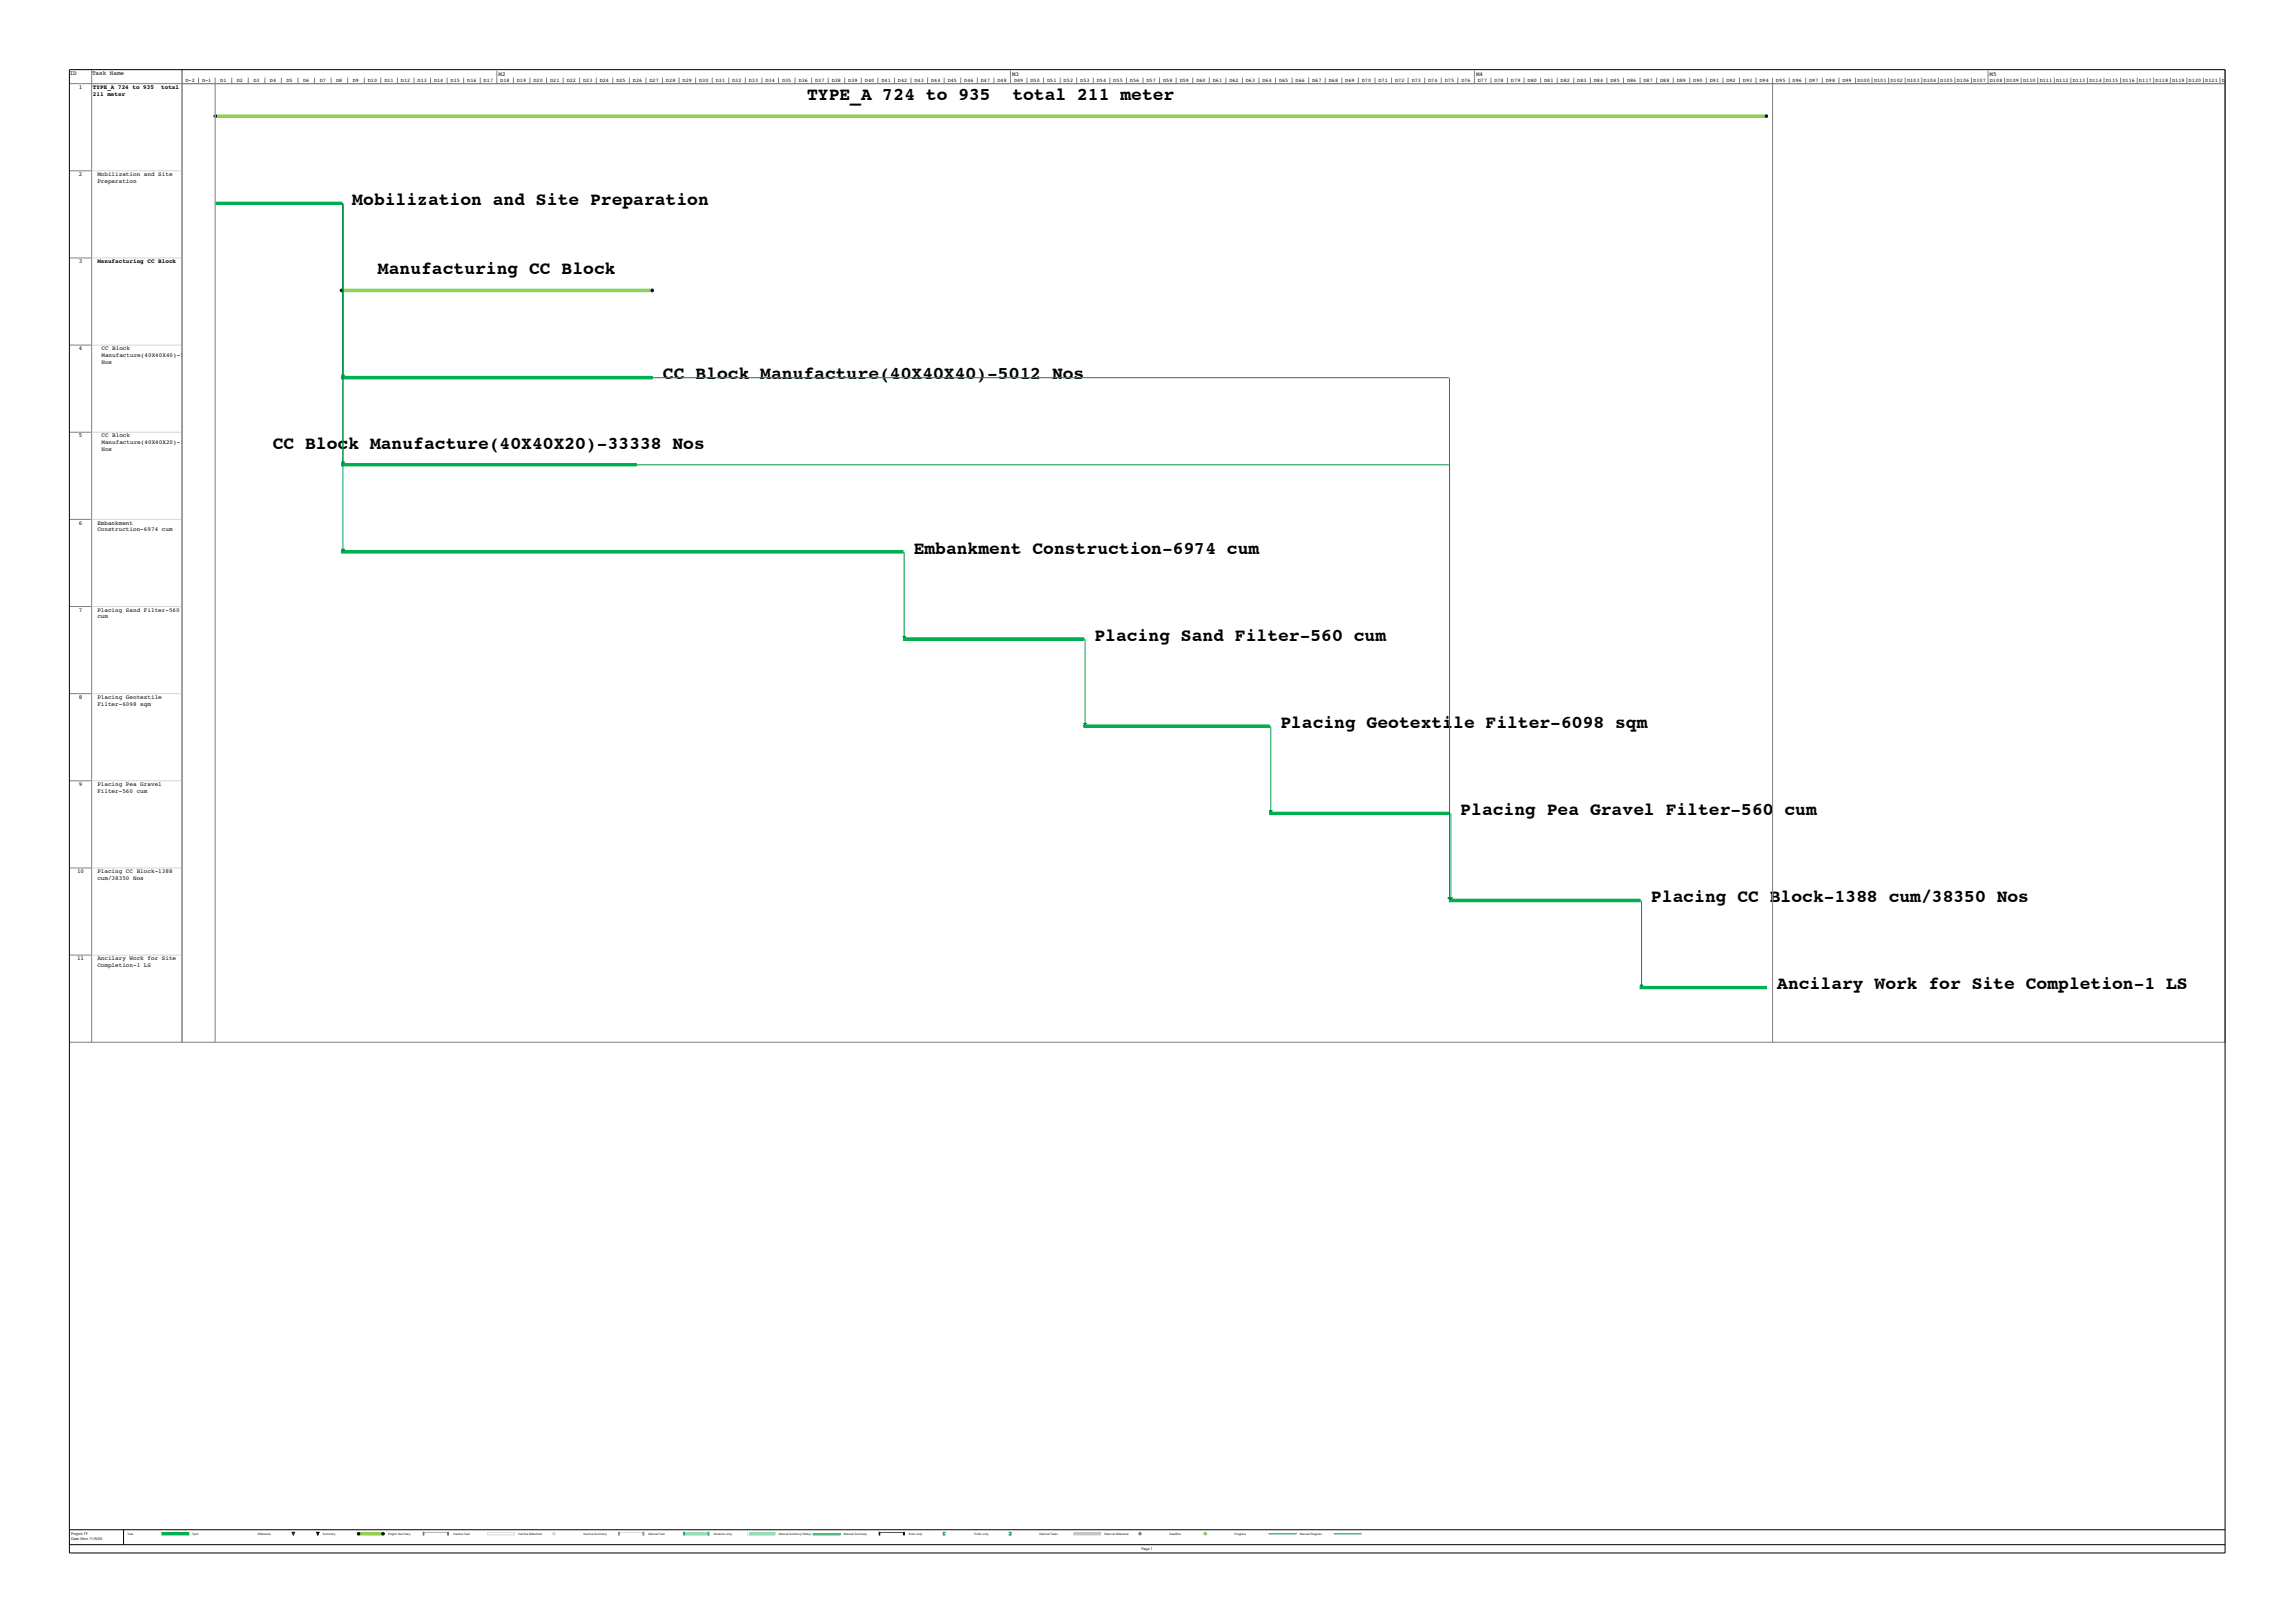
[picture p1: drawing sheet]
<svg xmlns="http://www.w3.org/2000/svg" width="420mm" height="297mm" viewBox="0 0 420 297" stroke-linecap="round" stroke-linejoin="round" font-family="sans-serif">
<defs><g id="words">
<g font-size="3.3">
<text x="147.7" y="18.3">TYPE_A 724 to 935</text>
<text x="185.3" y="18.3">total 211 meter</text>
<text x="64.5" y="37.6">Mobilization and Site Preparation</text>
<text x="69.2" y="50.2">Manufacturing CC Block</text>
<text x="121.3" y="69.4">CC Block Manufacture(40X40X40)-5012 Nos</text>
<text x="49.9" y="82.1">CC Block Manufacture(40X40X20)-33338 Nos</text>
<text x="167.2" y="101.3">Embankment Construction-6974 cum</text>
<text x="200.3" y="117.3">Placing Sand Filter-560 cum</text>
<text x="234.3" y="133.2">Placing Geotextile Filter-6098 sqm</text>
<text x="267.2" y="149.2">Placing Pea Gravel Filter-560 cum</text>
<text x="302.1" y="165.1">Placing CC Block-1388 cum/38350 Nos</text>
<text x="325.2" y="181.1">Ancilary Work for Site Completion-1 LS</text>
</g>
<g font-size="1.1">
<text x="12.8" y="13.7">ID</text>
<text x="14.4" y="16.2">1</text>
<text x="16.8" y="13.7">Task Name</text>
<text x="17" y="16.3">TYPE_A 724 to 935</text>
<text x="17" y="17.6">211 meter</text>
<text x="29.5" y="16.3">total</text>
<text x="91.2" y="13.9">M2</text>
<text x="185.2" y="13.9">M3</text>
<text x="270.1" y="13.9">M4</text>
<text x="364.1" y="13.9">M5</text>
<text x="14.4" y="32.2">2</text>
<text x="17.8" y="32.2">Mobilization and Site</text>
<text x="17.8" y="33.5">Preparation</text>
<text x="14.4" y="48.1">3</text>
<text x="17.8" y="48.2">Manufacturing CC Block</text>
<text x="14.4" y="64.1">4</text>
<text x="18.6" y="64.1">CC Block</text>
<text x="18.6" y="65.3">Manufacture(40X40X40)-5012</text>
<text x="18.6" y="66.6">Nos</text>
<text x="14.4" y="80">5</text>
<text x="18.6" y="80">CC Block</text>
<text x="18.6" y="81.3">Manufacture(40X40X20)-33338</text>
<text x="18.6" y="82.6">Nos</text>
<text x="14.4" y="96">6</text>
<text x="17.8" y="96">Embankment</text>
<text x="17.8" y="97.3">Construction-6974 cum</text>
<text x="14.4" y="112">7</text>
<text x="17.8" y="112">Placing Sand Filter-560</text>
<text x="17.8" y="113.2">cum</text>
<text x="14.4" y="127.9">8</text>
<text x="17.8" y="127.9">Placing Geotextile</text>
<text x="17.8" y="129.1">Filter-6098 sqm</text>
<text x="14.4" y="143.8">9</text>
<text x="17.8" y="143.8">Placing Pea Gravel</text>
<text x="17.8" y="145.1">Filter-560 cum</text>
<text x="14.1" y="159.8">10</text>
<text x="17.8" y="159.8">Placing CC Block-1388</text>
<text x="17.8" y="161.1">cum/38350 Nos</text>
<text x="14.1" y="175.7">11</text>
<text x="17.8" y="175.7">Ancilary Work for Site</text>
<text x="17.8" y="177">Completion-1 LS</text>
</g>
<g font-size="1">
<text x="33.9" y="15">D-2</text>
<text x="37" y="15">D-1</text>
<text x="40.3" y="15">D1</text>
<text x="43.3" y="15">D2</text>
<text x="46.4" y="15">D3</text>
<text x="49.4" y="15">D4</text>
<text x="52.4" y="15">D5</text>
<text x="55.5" y="15">D6</text>
<text x="58.5" y="15">D7</text>
<text x="61.5" y="15">D8</text>
<text x="64.6" y="15">D9</text>
<text x="67.3" y="15">D10</text>
<text x="70.4" y="15">D11</text>
<text x="73.4" y="15">D12</text>
<text x="76.4" y="15">D13</text>
<text x="79.5" y="15">D14</text>
<text x="82.5" y="15">D15</text>
<text x="85.5" y="15">D16</text>
<text x="88.5" y="15">D17</text>
<text x="91.6" y="15">D18</text>
<text x="94.6" y="15">D19</text>
<text x="97.6" y="15">D20</text>
<text x="100.7" y="15">D21</text>
<text x="103.7" y="15">D22</text>
<text x="106.7" y="15">D23</text>
<text x="109.8" y="15">D24</text>
<text x="112.8" y="15">D25</text>
<text x="115.8" y="15">D26</text>
<text x="118.9" y="15">D27</text>
<text x="121.9" y="15">D28</text>
<text x="124.9" y="15">D29</text>
<text x="128" y="15">D30</text>
<text x="131" y="15">D31</text>
<text x="134" y="15">D32</text>
<text x="137.1" y="15">D33</text>
<text x="140.1" y="15">D34</text>
<text x="143.1" y="15">D35</text>
<text x="146.2" y="15">D36</text>
<text x="149.2" y="15">D37</text>
<text x="152.2" y="15">D38</text>
<text x="155.2" y="15">D39</text>
<text x="158.3" y="15">D40</text>
<text x="161.3" y="15">D41</text>
<text x="164.3" y="15">D42</text>
<text x="167.4" y="15">D43</text>
<text x="170.4" y="15">D44</text>
<text x="173.4" y="15">D45</text>
<text x="176.5" y="15">D46</text>
<text x="179.5" y="15">D47</text>
<text x="182.5" y="15">D48</text>
<text x="185.6" y="15">D49</text>
<text x="188.6" y="15">D50</text>
<text x="191.6" y="15">D51</text>
<text x="194.6" y="15">D52</text>
<text x="197.7" y="15">D53</text>
<text x="200.7" y="15">D54</text>
<text x="203.7" y="15">D55</text>
<text x="206.8" y="15">D56</text>
<text x="209.8" y="15">D57</text>
<text x="212.8" y="15">D58</text>
<text x="215.9" y="15">D59</text>
<text x="218.9" y="15">D60</text>
<text x="221.9" y="15">D61</text>
<text x="225" y="15">D62</text>
<text x="228" y="15">D63</text>
<text x="231" y="15">D64</text>
<text x="234.1" y="15">D65</text>
<text x="237.1" y="15">D66</text>
<text x="240.1" y="15">D67</text>
<text x="243.2" y="15">D68</text>
<text x="246.2" y="15">D69</text>
<text x="249.2" y="15">D70</text>
<text x="252.3" y="15">D71</text>
<text x="255.3" y="15">D72</text>
<text x="258.3" y="15">D73</text>
<text x="261.4" y="15">D74</text>
<text x="264.4" y="15">D75</text>
<text x="267.4" y="15">D76</text>
<text x="270.5" y="15">D77</text>
<text x="273.5" y="15">D78</text>
<text x="276.5" y="15">D79</text>
<text x="279.6" y="15">D80</text>
<text x="282.6" y="15">D81</text>
<text x="285.6" y="15">D82</text>
<text x="288.7" y="15">D83</text>
<text x="291.7" y="15">D84</text>
<text x="294.7" y="15">D85</text>
<text x="297.8" y="15">D86</text>
<text x="300.8" y="15">D87</text>
<text x="303.8" y="15">D88</text>
<text x="306.9" y="15">D89</text>
<text x="309.9" y="15">D90</text>
<text x="312.9" y="15">D91</text>
<text x="316" y="15">D92</text>
<text x="319" y="15">D93</text>
<text x="322" y="15">D94</text>
<text x="325" y="15">D95</text>
<text x="328.1" y="15">D96</text>
<text x="331.1" y="15">D97</text>
<text x="334.1" y="15">D98</text>
<text x="337.2" y="15">D99</text>
<text x="339.9" y="15">D100</text>
<text x="343" y="15">D101</text>
<text x="346" y="15">D102</text>
<text x="349" y="15">D103</text>
<text x="352" y="15">D104</text>
<text x="355.1" y="15">D105</text>
<text x="358.1" y="15">D106</text>
<text x="361.1" y="15">D107</text>
<text x="364.2" y="15">D108</text>
<text x="367.2" y="15">D109</text>
<text x="370.2" y="15">D110</text>
<text x="373.3" y="15">D111</text>
<text x="376.3" y="15">D112</text>
<text x="379.3" y="15">D113</text>
<text x="382.4" y="15">D114</text>
<text x="385.4" y="15">D115</text>
<text x="388.4" y="15">D116</text>
<text x="391.4" y="15">D117</text>
<text x="394.5" y="15">D118</text>
<text x="397.5" y="15">D119</text>
<text x="400.5" y="15">D120</text>
<text x="403.6" y="15">D121</text>
<text x="406.6" y="15">D122</text>
</g>
<g font-size=".7">
<text x="13" y="281">Project: FF</text>
<text x="13" y="281.9">Date: Mon 11/9/20</text>
<text x="208.9" y="283.7">Page 1</text>
</g>
<g font-size=".5">
<text x="23.3" y="280.9">Task</text>
<text x="35.3" y="280.9">Split</text>
<text x="47.2" y="280.9">Milestone</text>
<text x="59.1" y="280.9">Summary</text>
<text x="71" y="280.9">Project Summary</text>
<text x="82.9" y="280.9">Inactive Task</text>
<text x="94.9" y="280.9">Inactive Milestone</text>
<text x="106.8" y="280.9">Inactive Summary</text>
<text x="118.7" y="280.9">Manual Task</text>
<text x="130.6" y="280.9">Duration-only</text>
<text x="142.5" y="280.9">Manual Summary Rollup</text>
<text x="154.4" y="280.9">Manual Summary</text>
<text x="166.3" y="280.9">Start-only</text>
<text x="178.3" y="280.9">Finish-only</text>
<text x="190.2" y="280.9">External Tasks</text>
<text x="202.1" y="280.9">External Milestone</text>
<text x="214" y="280.9">Deadline</text>
<text x="225.9" y="280.9">Progress</text>
<text x="237.9" y="280.9">Manual Progress</text>
</g>
</g></defs>
<g fill="none" stroke="#808080" stroke-width=".18">
<path d="M12.7 15.3h20.6M16.8 12.7v178M33.3 12.7v178h-20.6M12.7 31.3h4.1M12.7 47.2h4.1M12.7 63.2h4.1M12.7 79.1h4.1M12.7 95h4.1M12.7 111h4.1M12.7 126.9h4.1M12.7 142.9h4.1M12.7 158.8h4.1"/>
<path d="M12.7 174.8h4.1"/>
</g>
<path d="M16.8 31.3h16.5M16.8 47.2h16.5M16.8 63.2h16.5M16.8 79.1h16.5M16.8 95h16.5M16.8 111h16.5M16.8 126.9h16.5M16.8 142.9h16.5M16.8 158.8h16.5M16.8 174.8h16.5" fill="none" stroke="#d4d4d4" stroke-width=".18"/>
<path d="M90.9 15.3v175.4M184.9 15.3v175.4M269.8 15.3v175.4M363.8 15.3v175.4" fill="none" stroke="#fff" stroke-width=".18"/>
<path d="M39.4 21.3h283.9" fill="none" stroke="#92d050" stroke-width=".42"/>
<path d="M39.4 21h283.9v.5h-283.9z" fill="none" stroke="#92d050" stroke-width=".18"/>
<g fill="none" stroke="#b2b2b2" stroke-width=".18">
<path d="M39.2 21.1h.4v.3h-.4z"/>
<circle cx="323.3" cy="21.2" r=".21"/>
</g>
<g fill="none" stroke="#070707" stroke-width=".18">
<path d="M39.2 21.1h.4v.3h-.4zM39.4 21.1l.1 .2-.1 .1-.2-.1zM323.3 21.1l.1 .2-.1 .1-.2-.1z"/>
<circle cx="323.3" cy="21.2" r=".21"/>
</g>
<path d="M39.4 37.2h23.1" fill="none" stroke="#00b050" stroke-width=".42"/>
<path d="M39.4 37h23.1v.4h-23.1z" fill="none" stroke="#00b050" stroke-width=".18"/>
<path d="M62.5 52.9h56.9v.5h-56.9z" fill="#92d050"/>
<path d="M62.5 52.9h56.9v.5h-56.9z" fill="none" stroke="#92d050" stroke-width=".18"/>
<path d="M62.4 53h.3v.3h-.3zM119.2 53h.3v.3h-.3z" fill="none" stroke="#b2b2b2" stroke-width=".18"/>
<path d="M62.4 53h.3v.3h-.3zM62.4 53.1l.1-.1 .2 .1-.2 .2zM119.2 53h.3v.3h-.3zM119.3 53l.2 .1-.2 .2-.1-.2z" fill="none" stroke="#070707" stroke-width=".18"/>
<path d="M62.5 68.9h56.9v.4h-56.9z" fill="#00b050"/>
<path d="M62.5 68.9h56.9v.4h-56.9zM62.5 84.8h54v.5h-54z" fill="none" stroke="#00b050" stroke-width=".18"/>
<path d="M62.5 85h54" fill="none" stroke="#00b050" stroke-width=".42"/>
<path d="M62.5 100.8h102.7v.4h-102.7z" fill="#00b050"/>
<path d="M62.5 100.8h102.7v.4h-102.7z" fill="none" stroke="#00b050" stroke-width=".18"/>
<path d="M165.4 116.7h32.9v.5h-32.9z" fill="#00b050"/>
<path d="M165.4 116.7h32.9v.5h-32.9zM198.3 132.7h34v.4h-34zM232.3 148.6h33v.5h-33z" fill="none" stroke="#00b050" stroke-width=".18"/>
<path d="M198.3 132.9h34M232.3 148.8h33" fill="none" stroke="#00b050" stroke-width=".42"/>
<path d="M265.3 164.5h34.8v.5h-34.8z" fill="#00b050"/>
<path d="M265.3 164.5h34.8v.5h-34.8zM300.1 180.5h23.2v.4h-23.2z" fill="none" stroke="#00b050" stroke-width=".18"/>
<path d="M300.1 180.7h23.2" fill="none" stroke="#00b050" stroke-width=".42"/>
<path d="M62.5 37.2l.3 .2v31.5" fill="none" stroke="#009644" stroke-width=".18"/>
<path d="M62.5 68.6h.5l-.2 .3z" fill="#009644"/>
<path d="M62.5 37.2l.3 .2v63.4M62.5 68.6h.5l-.2 .3z" fill="none" stroke="#009644" stroke-width=".18"/>
<path d="M62.5 100.5h.5l-.2 .3z" fill="#009644"/>
<path d="M62.5 37.2l.3 .2v47.4M62.5 100.5h.5l-.2 .3z" fill="none" stroke="#009644" stroke-width=".18"/>
<path d="M62.5 84.5h.5l-.2 .3z" fill="#009644"/>
<path d="M119.3 69.1l145.9 .1 .1 95.4M62.5 84.5h.5l-.2 .3z" fill="none" stroke="#009644" stroke-width=".18"/>
<path d="M265 164.3h.5l-.2 .2z" fill="#009644"/>
<path d="M116.4 85.1h148.8l.1 79.5M265 164.3h.5l-.2 .2z" fill="none" stroke="#009644" stroke-width=".18"/>
<path d="M265 164.3h.5l-.2 .2z" fill="#009644"/>
<path d="M165.2 101l.3 .2v15.5M265 164.3h.5l-.2 .2z" fill="none" stroke="#009644" stroke-width=".18"/>
<path d="M165.2 116.5h.5l-.2 .2z" fill="#009644"/>
<path d="M165.2 116.5h.5l-.2 .2zM198.3 117l.3 .1v15.6" fill="none" stroke="#009644" stroke-width=".18"/>
<path d="M198.3 132.4h.5l-.2 .3z" fill="#009644"/>
<path d="M198.3 132.4h.5l-.2 .3zM232.3 132.9l.3 .1v15.6" fill="none" stroke="#009644" stroke-width=".18"/>
<path d="M232.3 148.3h.5l-.2 .3z" fill="#009644"/>
<path d="M232.3 148.3h.5l-.2 .3zM265.3 148.8l.2 .2v15.6" fill="none" stroke="#009644" stroke-width=".18"/>
<path d="M265.3 164.3h.5l-.3 .2z" fill="#009644"/>
<path d="M265.3 164.3h.5l-.3 .2zM300.1 164.8l.3 .1v15.6" fill="none" stroke="#009644" stroke-width=".18"/>
<path d="M300.1 180.3h.6l-.3 .2z" fill="#009644"/>
<path d="M300.1 180.3h.6l-.3 .2z" fill="none" stroke="#009644" stroke-width=".18"/>
<path d="M39.4 15.3v175.4M324.4 15.3v175.4" fill="none" stroke="#fff" stroke-width=".18"/>
<g fill="none" stroke="#808080" stroke-width=".18">
<path d="M33.3 15.3h373.9M33.3 12.7v178h373.9v-178M36.3 14.2v1.1M39.4 14.2v176.5M42.4 14.2v1.1M45.4 14.2v1.1M48.5 14.2v1.1M51.5 14.2v1.1M54.5 14.2v1.1M57.6 14.2v1.1M60.6 14.2v1.1M63.6 14.2v1.1"/>
<path d="M66.7 14.2v1.1M69.7 14.2v1.1M72.7 14.2v1.1M75.8 14.2v1.1M78.8 14.2v1.1M81.8 14.2v1.1M84.9 14.2v1.1M87.9 14.2v1.1M90.9 12.9v2.4M94 14.2v1.1M97 14.2v1.1M100 14.2v1.1"/>
<path d="M103.1 14.2v1.1M106.1 14.2v1.1M109.1 14.2v1.1M112.1 14.2v1.1M115.2 14.2v1.1M118.2 14.2v1.1M121.2 14.2v1.1M124.3 14.2v1.1M127.3 14.2v1.1M130.3 14.2v1.1M133.4 14.2v1.1M136.4 14.2v1.1"/>
<path d="M139.4 14.2v1.1M142.5 14.2v1.1M145.5 14.2v1.1M148.5 14.2v1.1M151.6 14.2v1.1M154.6 14.2v1.1M157.6 14.2v1.1M160.7 14.2v1.1M163.7 14.2v1.1M166.7 14.2v1.1M169.8 14.2v1.1M172.8 14.2v1.1"/>
<path d="M175.8 14.2v1.1M178.9 14.2v1.1M181.9 14.2v1.1M184.9 12.9v2.4M187.9 14.2v1.1M191 14.2v1.1M194 14.2v1.1M197 14.2v1.1M200.1 14.2v1.1M203.1 14.2v1.1M206.1 14.2v1.1M209.2 14.2v1.1"/>
<path d="M212.2 14.2v1.1M215.2 14.2v1.1M218.3 14.2v1.1M221.3 14.2v1.1M224.3 14.2v1.1M227.4 14.2v1.1M230.4 14.2v1.1M233.4 14.2v1.1M236.5 14.2v1.1M239.5 14.2v1.1M242.5 14.2v1.1M245.6 14.2v1.1"/>
<path d="M248.6 14.2v1.1M251.6 14.2v1.1M254.7 14.2v1.1M257.7 14.2v1.1M260.7 14.2v1.1M263.8 14.2v1.1M266.8 14.2v1.1M269.8 12.9v2.4M272.9 14.2v1.1M275.9 14.2v1.1M278.9 14.2v1.1M282 14.2v1.1"/>
<path d="M285 14.2v1.1M288 14.2v1.1M291 14.2v1.1M294.1 14.2v1.1M297.1 14.2v1.1M300.1 14.2v1.1M303.2 14.2v1.1M306.2 14.2v1.1M309.2 14.2v1.1M312.3 14.2v1.1M315.3 14.2v1.1M318.3 14.2v1.1"/>
<path d="M321.4 14.2v1.1M324.4 14.2v176.5M327.4 14.2v1.1M330.5 14.2v1.1M333.5 14.2v1.1M336.5 14.2v1.1M339.6 14.2v1.1M342.6 14.2v1.1M345.6 14.2v1.1M348.7 14.2v1.1M351.7 14.2v1.1M354.7 14.2v1.1"/>
<path d="M357.8 14.2v1.1M360.8 14.2v1.1M363.8 12.9v2.4M366.9 14.2v1.1M369.9 14.2v1.1M372.9 14.2v1.1M376 14.2v1.1M379 14.2v1.1M382 14.2v1.1M385 14.2v1.1M388.1 14.2v1.1M391.1 14.2v1.1"/>
<path d="M394.1 14.2v1.1M397.2 14.2v1.1M400.2 14.2v1.1M403.2 14.2v1.1M406.3 14.2v1.1"/>
</g>
<path d="M23.3 280.3h1.1v.8h-1.1z" fill="#fff"/>
<path d="M29.6 280.7h4.9" fill="none" stroke="#00b050" stroke-width=".42"/>
<path d="M29.6 280.5h4.9v.4h-4.9z" fill="none" stroke="#00b050" stroke-width=".18"/>
<g fill="#fff">
<path d="M35.3 280.3h1.1v.8h-1.1z"/>
<path d="M47.2 280.3h2.4v.8h-2.4z"/>
<path d="M53.7 280.5h4.5v.4h-4.5z"/>
</g>
<path d="M53.7 280.5h4.5v.4h-4.5z" fill="none" stroke="#fff" stroke-width=".18"/>
<path d="M53.5 280.4h.4l-.2 .5zM58 280.4h.4l-.2 .5z" fill="none" stroke="#b2b2b2" stroke-width=".18"/>
<path d="M53.5 280.4h.4l-.2 .5z" fill="none" stroke="#161616" stroke-width=".18"/>
<path d="M58 280.4h.4l-.2 .5z" fill="none" stroke="#000" stroke-width=".18"/>
<path d="M59.1 280.3h2.3v.8h-2.3z" fill="#fff"/>
<path d="M65.6 280.7h4.5" fill="none" stroke="#92d050" stroke-width=".42"/>
<path d="M65.6 280.5h4.5v.4h-4.5z" fill="none" stroke="#92d050" stroke-width=".18"/>
<g fill="none" stroke="#b2b2b2" stroke-width=".18">
<path d="M69.9 280.5h.3v.3h-.3z"/>
<circle cx="65.6" cy="280.7" r=".21"/>
</g>
<g fill="none" stroke="#070707" stroke-width=".18">
<path d="M65.6 280.5l.1 .2-.1 .1-.2-.1zM69.9 280.5h.3v.3h-.3zM70.1 280.5l.1 .2-.1 .1-.2-.1z"/>
<circle cx="65.6" cy="280.7" r=".21"/>
</g>
<path d="M71 280.3h4.2v.8h-4.2z" fill="#fff"/>
<path d="M77.5 280.5h4.5" fill="none" stroke="#b6b6b6" stroke-width=".18"/>
<path d="M77.5 280.4l.1 .5zM82 280.4v.5z" fill="none" stroke="#b2b2b2" stroke-width=".18"/>
<path d="M77.5 280.4l.1 .5zM82 280.4v.5z" fill="none" stroke="#696969" stroke-width=".18"/>
<g fill="#fff">
<path d="M82.9 280.3h3.1v.8h-3.1z"/>
<path d="M89.2 280.5h4.9v.4h-4.9z"/>
</g>
<path d="M89.2 280.5h4.9v.4h-4.9z" fill="none" stroke="#ddd" stroke-width=".18"/>
<path d="M94.9 280.3h4.4v.8h-4.4z" fill="#fff"/>
<path d="M101.3 280.4l.3 .3-.3 .2-.2-.2z" fill="none" stroke="#b2b2b2" stroke-width=".18"/>
<path d="M101.3 280.4l.3 .3-.3 .2-.2-.2z" fill="none" stroke="#ddd" stroke-width=".18"/>
<path d="M106.8 280.3h4.3v.8h-4.3z" fill="#fff"/>
<path d="M113.3 280.5h4.5" fill="none" stroke="#ddd" stroke-width=".18"/>
<path d="M113.2 280.4l.1 .5zM117.7 280.4h.1v.5h-.1z" fill="none" stroke="#b2b2b2" stroke-width=".18"/>
<path d="M113.2 280.4l.1 .5zM117.7 280.4h.1v.5h-.1z" fill="none" stroke="#909090" stroke-width=".18"/>
<path d="M118.7 280.3h3.1v.8h-3.1z" fill="#fff"/>
<path d="M125.2 280.7h4.5" fill="none" stroke="#74ccd4" stroke-width=".42"/>
<path d="M125.2 280.5h4.5v.4h-4.5z" fill="none" stroke="#74ccd4" stroke-width=".18"/>
<path d="M125.1 280.4l.1 .5zM129.6 280.4l.1 .5z" fill="none" stroke="#b2b2b2" stroke-width=".18"/>
<path d="M125.1 280.4l.1 .5zM129.6 280.4l.1 .5z" fill="none" stroke="#008893" stroke-width=".18"/>
<path d="M130.6 280.3h3.4v.8h-3.4z" fill="#fff"/>
<path d="M136.9 280.7h4.9" fill="none" stroke="#74ccd4" stroke-width=".42"/>
<path d="M136.9 280.5h4.9v.4h-4.9z" fill="none" stroke="#74ccd4" stroke-width=".18"/>
<g fill="#fff">
<path d="M136.9 280.5l.1 .4z"/>
<path d="M142.5 280.3h6v.8h-6z"/>
</g>
<path d="M148.8 280.8h5" fill="none" stroke="#2ba3ad" stroke-width=".21"/>
<path d="M148.8 280.7h5v.2h-5z" fill="none" stroke="#2ba3ad" stroke-width=".18"/>
<path d="M154.5 280.3h4.2v.8h-4.2z" fill="#fff"/>
<path d="M161 280.5h4.4" fill="none" stroke="#545454" stroke-width=".18"/>
<path d="M160.9 280.4l.1 .5zM165.4 280.4l.1 .5z" fill="none" stroke="#b2b2b2" stroke-width=".18"/>
<path d="M160.9 280.4l.1 .5zM165.4 280.4l.1 .5z" fill="none" stroke="#070707" stroke-width=".18"/>
<path d="M166.4 280.3h2.4v.8h-2.4z" fill="#fff"/>
<path d="M172.6 280.4h.3l-.2 .1v.3l.2 .1h-.3z" fill="none" stroke="#b2b2b2" stroke-width=".18"/>
<path d="M172.6 280.4h.3l-.2 .1v.3l.2 .1h-.3z" fill="none" stroke="#008893" stroke-width=".18"/>
<path d="M178.3 280.3h2.7v.8h-2.7z" fill="#fff"/>
<path d="M184.7 280.4h.3v.5h-.3l.3-.1v-.3z" fill="none" stroke="#b2b2b2" stroke-width=".18"/>
<path d="M184.7 280.4h.3v.5h-.3l.3-.1v-.3z" fill="none" stroke="#008893" stroke-width=".18"/>
<path d="M190.2 280.3h3.4v.8h-3.4z" fill="#fff"/>
<path d="M196.5 280.7h4.9" fill="none" stroke="#c6c6c6" stroke-width=".42"/>
<path d="M196.5 280.5h4.9v.4h-4.9z" fill="none" stroke="#c6c6c6" stroke-width=".18"/>
<path d="M202.1 280.3h4.5v.8h-4.5z" fill="#fff"/>
<path d="M208.6 280.4l.3 .3-.3 .2-.2-.2z" fill="none" stroke="#b2b2b2" stroke-width=".18"/>
<path d="M208.6 280.4l.3 .3-.3 .2-.2-.2z" fill="none" stroke="#797979" stroke-width=".18"/>
<path d="M214.1 280.3h2.1v.8h-2.1z" fill="#fff"/>
<path d="M220.5 280.4h.1v.3h.2l-.2 .2-.3-.2h.2z" fill="none" stroke="#b2b2b2" stroke-width=".18"/>
<path d="M220.5 280.4h.1v.3h.2l-.2 .2-.3-.2h.2z" fill="none" stroke="#5da400" stroke-width=".18"/>
<path d="M226 280.3h2v.8h-2z" fill="#fff"/>
<path d="M232.2 280.6l5 .1zM232.2 280.7h5" fill="none" stroke="#3b87d4" stroke-width=".18"/>
<path d="M237.9 280.3h4.1v.8h-4.1z" fill="#fff"/>
<path d="M244.2 280.7h4.9M244.2 280.6l4.9 .1z" fill="none" stroke="#2ba3ad" stroke-width=".18"/>
<path d="M12.7 12.7h394.5v271.5h-394.5zM12.7 279.9h394.5M22.6 279.9v2.8M12.7 282.7h394.5" fill="none" stroke="#000" stroke-width=".18"/>
<use href="#words"/>
</svg>
